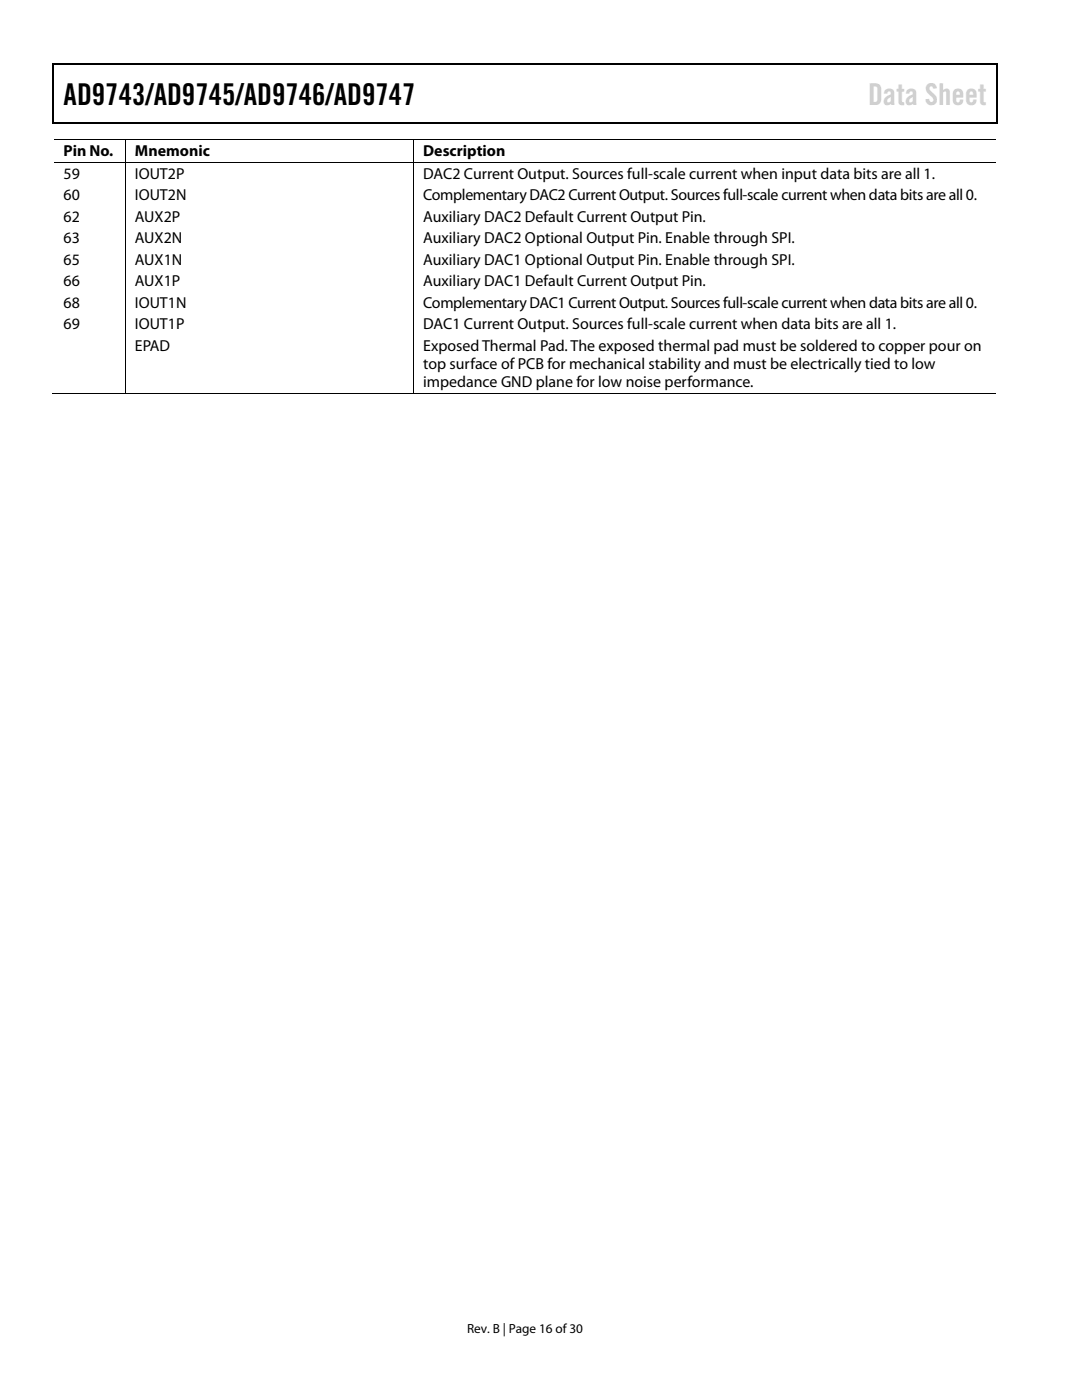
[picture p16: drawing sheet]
<svg xmlns="http://www.w3.org/2000/svg" width="216mm" height="279mm" viewBox="0 0 216 279" stroke-linecap="round" stroke-linejoin="round" font-family="sans-serif">
<defs><g id="words">
<text font-size="6" x="12.7" y="21">AD9743/AD9745/AD9746/AD9747</text>
<text font-size="6" fill="#cdcdcd" x="173.2" y="21">Data Sheet</text>
<g font-size="3.2">
<text x="12.7" y="31.2">Pin No.</text>
<text x="12.7" y="35.7">59</text>
<text x="26.9" y="31.2">Mnemonic</text>
<text x="26.9" y="35.7">IOUT2P</text>
<text x="84.5" y="31.2">Description</text>
<text x="84.5" y="35.7">DAC2 Current Output. Sources full-scale current when input data bits are all 1.</text>
<text x="12.7" y="40">60</text>
<text x="26.9" y="40">IOUT2N</text>
<text x="84.5" y="40">Complementary DAC2 Current Output. Sourcesfull-scale current when data bits are all 0.</text>
<text x="12.7" y="44.3">62</text>
<text x="26.9" y="44.3">AUX2P</text>
<text x="84.5" y="44.3">Auxiliary DAC2 Default Current Output Pin.</text>
<text x="12.7" y="48.6">63</text>
<text x="12.7" y="52.9">65</text>
<text x="26.9" y="48.6">AUX2N</text>
<text x="26.9" y="52.9">AUX1N</text>
<text x="84.5" y="52.9">Auxiliary DAC1 Optional Output Pin. Enable through SPI.</text>
<text x="84.5" y="48.6">Auxiliary DAC2 Optional Output Pin. Enable through SPI.</text>
<text x="12.7" y="57.2">66</text>
<text x="26.9" y="57.2">AUX1P</text>
<text x="84.5" y="57.2">Auxiliary DAC1 Default Current Output Pin.</text>
<text x="12.7" y="61.4">68</text>
<text x="12.7" y="65.7">69</text>
<text x="26.9" y="61.4">IOUT1N</text>
<text x="26.9" y="65.7">IOUT1P</text>
<text x="84.5" y="65.7">DAC1 Current Output. Sources full-scale current when data bits are all 1.</text>
<text x="84.5" y="61.4">Complementary DAC1 Current Output. Sources full-scale current when data bits are all 0.</text>
<text x="26.9" y="70">EPAD</text>
<text x="84.5" y="70.1">Exposed Thermal Pad. The exposed thermal pad must be soldered to copper pour on</text>
<text x="84.5" y="73.6">top surface of PCB for mechanical stability and must be electrically tied to low</text>
<text x="84.5" y="77.2">impedance GND plane for low noise performance.</text>
</g>
<text font-size="2.6" x="93.2" y="266">Rev. B | Page 16 of30</text>
</g></defs>
<g fill="#000">
<path d="M10.5 12.7h.3v1h-.3zM10.5 12.7h.3v.3h-.3zM133.3 12.7h.3v.3h-.3zM198.8 12.7h.2v1h-.2zM198.8 12.7h.2v.3h-.2zM10.5 24.4h.3v.3h-.3zM25 27.9h.1v.1h-.1zM25 32.4h.1v.2h-.1zM82.5 27.9h.1v.1h-.1zM82.5 32.4h.1v.2h-.1zM133.1 24.4h.2v.3h-.2zM198.8 24.4h.2v.3h-.2z"/>
<path d="M25 78.4h.1v.2h-.1zM82.5 78.4h.1v.2h-.1z"/>
</g>
<path d="M10.7 13.7v10.7M10.8 12.8h122.5M133.6 12.8h65.2M198.9 13.7v10.7M10.8 24.5h188" fill="none" stroke="#000" stroke-width=".25"/>
<g fill="none" stroke="#000" stroke-width=".2">
<path d="M10.8 27.9h14.2M10.8 32.5h14.2M25 28v4.4M25 32.6v45.8M25.1 27.9h57.4M25.1 32.5h57.4M82.6 28v4.4M82.6 32.6v45.8M82.6 27.9h116.2M82.6 32.5h116.2M10.5 78.5h14.5M25.1 78.5h57.4"/>
<path d="M82.6 78.5h116.2"/>
</g>
<use href="#words"/>
</svg>
